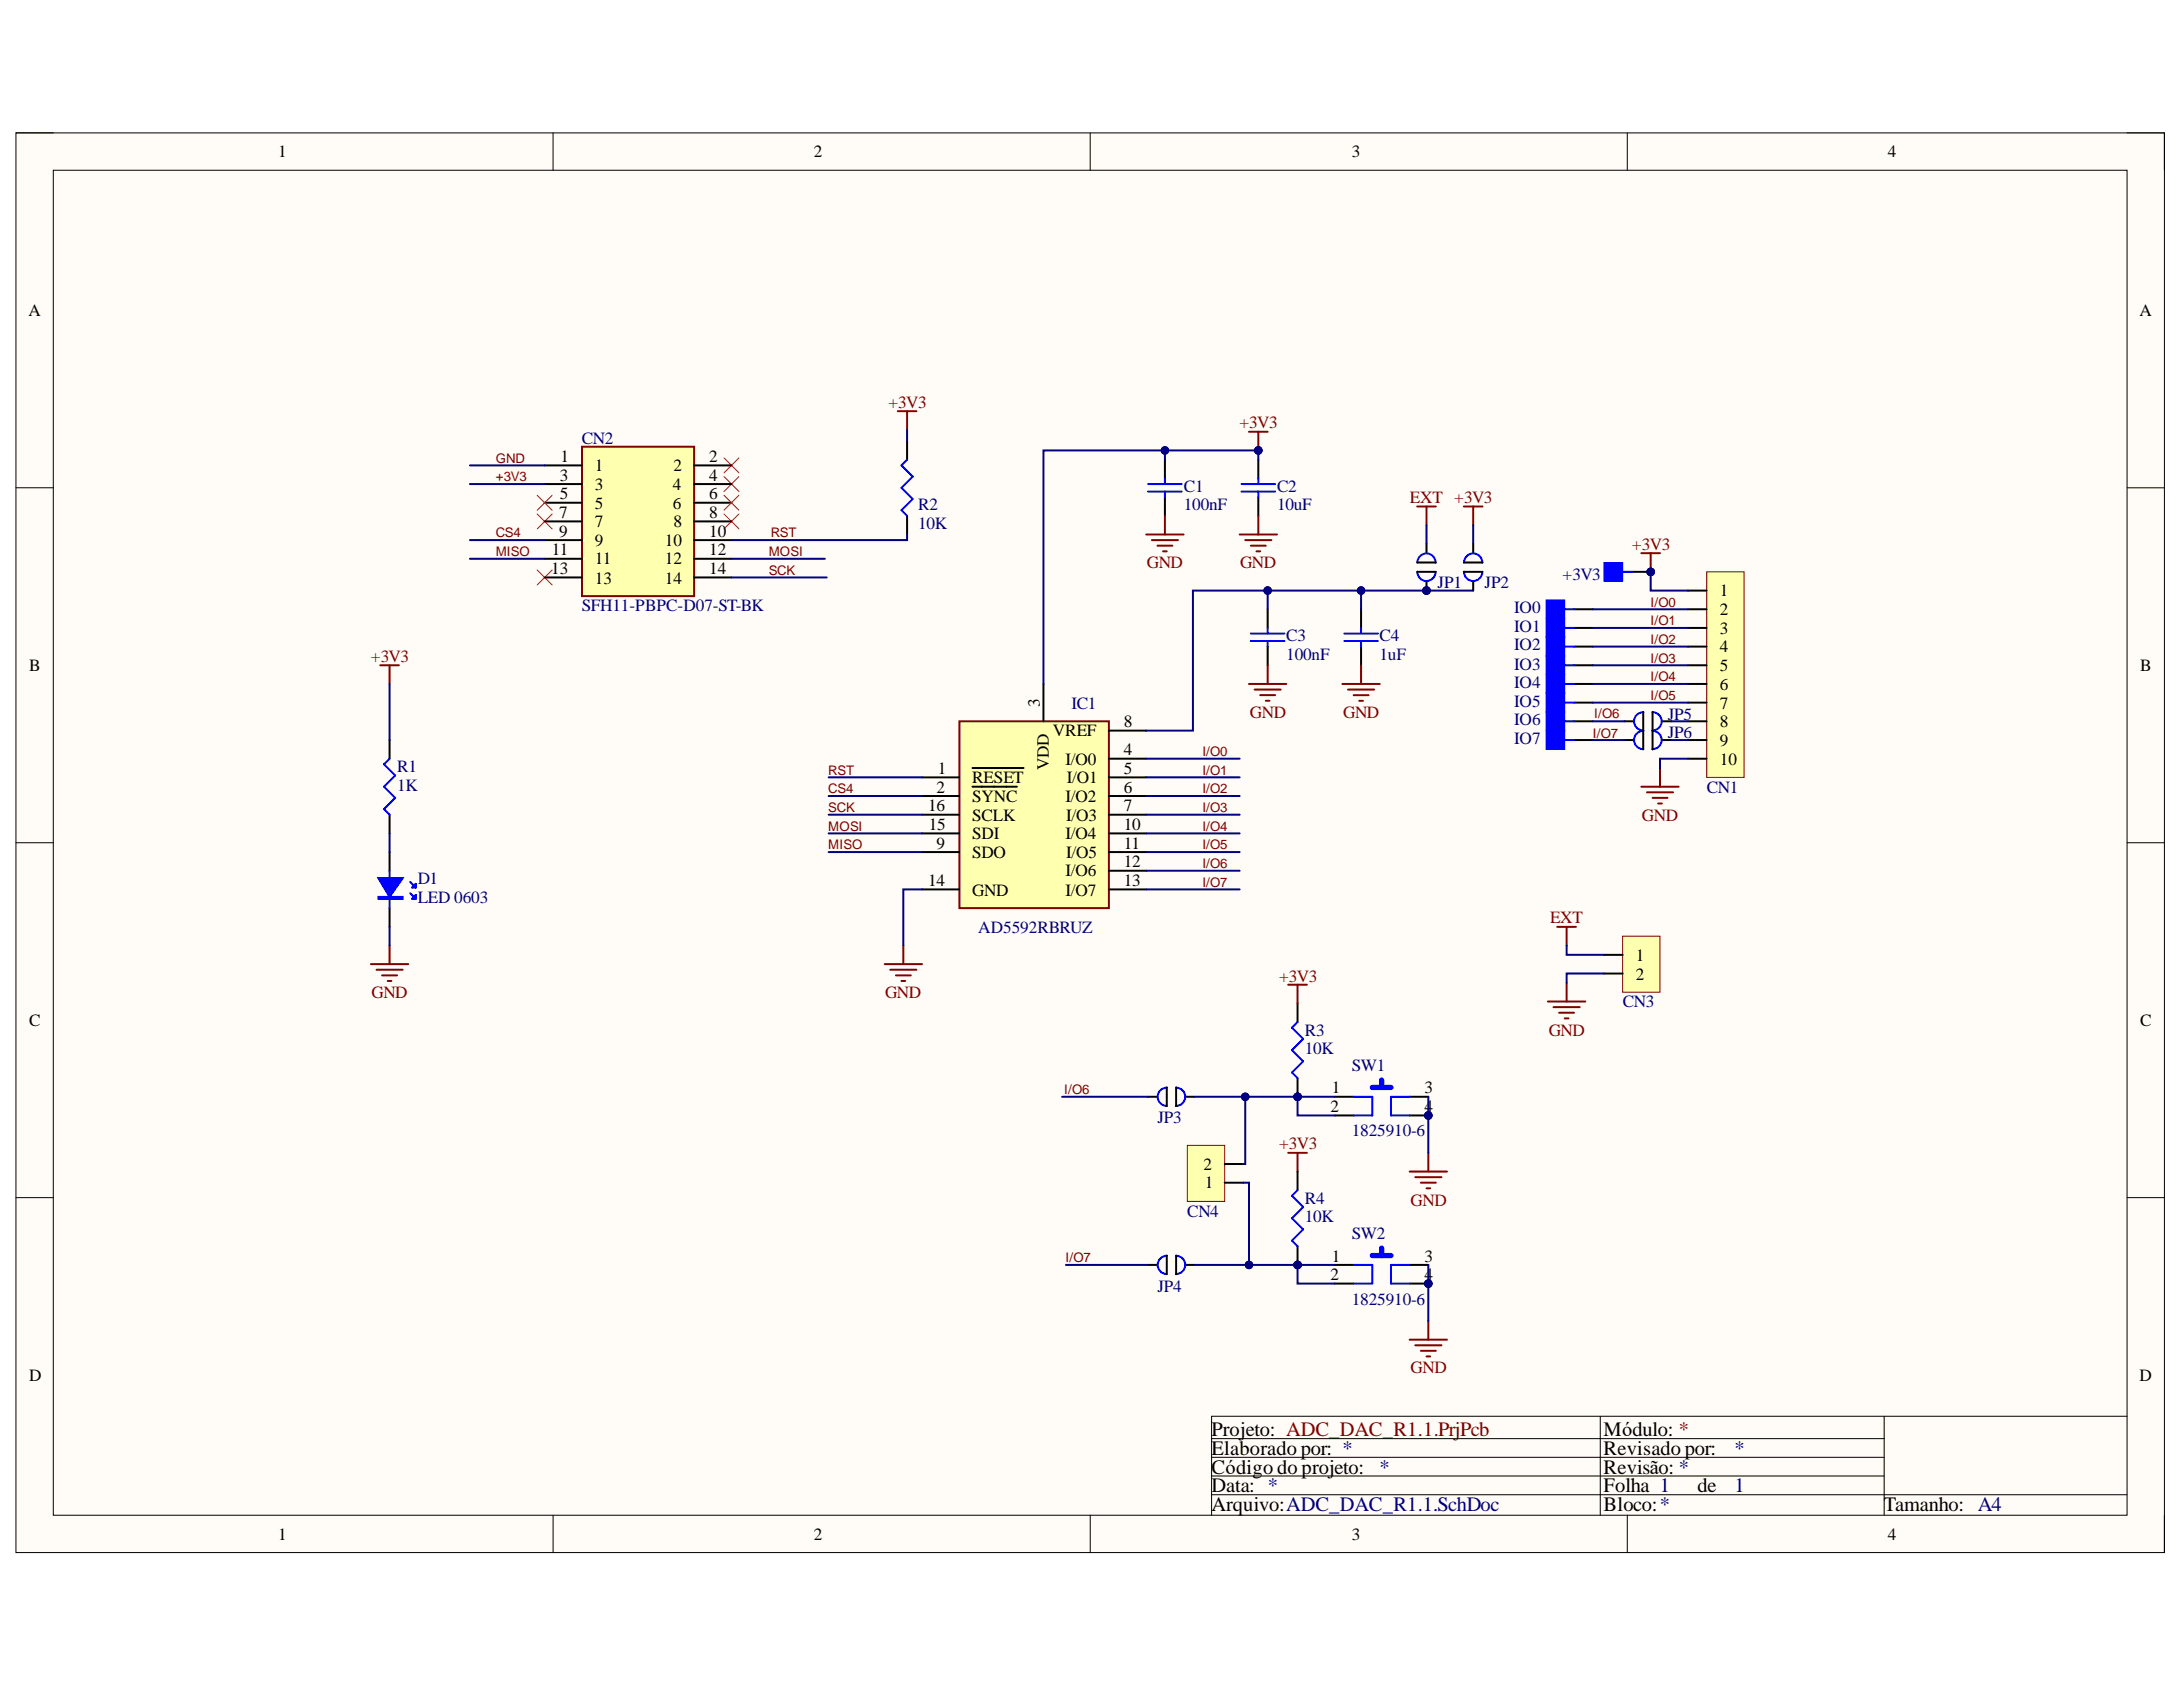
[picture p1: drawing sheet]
<svg xmlns="http://www.w3.org/2000/svg" width="279mm" height="216mm" viewBox="0 0 279 216" stroke-linecap="round" stroke-linejoin="round" font-family="sans-serif">
<defs><g id="words">
<g font-size="2.6">
<text x="155.1" y="183.8">Projeto: ADC_DAC_R1.1.PrjPcb</text>
<text x="205.2" y="183.8">Módulo: *</text>
<text x="155.1" y="186.2">Elaborado por: *</text>
<text x="155.1" y="188.6">Código do projeto:</text>
<text x="155.1" y="191">Data: *</text>
<text x="205.2" y="186.2">Revisado por:</text>
<text x="205.2" y="188.6">Revisão: *</text>
<text x="205.2" y="191">Folha 1</text>
<text x="217.3" y="191">de</text>
<text x="155.1" y="193.4">Arquivo:ADC_DAC_R1.1.SchDoc</text>
<text x="205.2" y="193.4">Bloco:*</text>
<text x="241.1" y="193.4">Tamanho: A4</text>
</g>
<g font-size="2.6" fill="#000080">
<text x="176.6" y="188.6">*</text>
<text x="222" y="186.2">*</text>
<text x="222" y="191">1</text>
</g>
<g font-size="2.2">
<text x="35.6" y="20.1">1</text>
<text x="104.1" y="20.1">2</text>
<text x="173" y="20.1">3</text>
<text x="241.6" y="20.1">4</text>
<text x="3.6" y="40.4">A</text>
<text x="273.8" y="40.4">A</text>
<text x="71.7" y="59.1">1</text>
<text x="90.8" y="59.1">2</text>
<text x="71.7" y="61.5">3</text>
<text x="71.7" y="63.9">5</text>
<text x="76.1" y="60.3">1</text>
<text x="76.1" y="62.7">3</text>
<text x="76.1" y="65.1">5</text>
<text x="86.1" y="62.7">4</text>
<text x="86.1" y="65.1">6</text>
<text x="86.2" y="60.3">2</text>
<text x="90.8" y="61.5">4</text>
<text x="90.8" y="63.9">6</text>
<text x="70.6" y="71.1">11</text>
<text x="71.6" y="66.3">7</text>
<text x="71.6" y="68.7">9</text>
<text x="76.1" y="67.5">7</text>
<text x="76.1" y="69.9">9</text>
<text x="85.1" y="69.9">10</text>
<text x="86.2" y="67.5">8</text>
<text x="90.8" y="66.3">8</text>
<text x="90.8" y="68.7">10</text>
<text x="90.8" y="71.1">12</text>
<text x="70.6" y="73.5">13</text>
<text x="76.1" y="72.2">11</text>
<text x="76.1" y="74.7">13</text>
<text x="85.1" y="72.2">12</text>
<text x="85.1" y="74.7">14</text>
<text x="90.8" y="73.5">14</text>
<text x="220.1" y="76.3">1</text>
<text x="220.1" y="78.8">2</text>
<text x="220.1" y="81.1">3</text>
<text x="220.1" y="83.5">4</text>
<text x="3.7" y="85.9">B</text>
<text x="220.1" y="85.9">5</text>
<text x="220.1" y="88.3">6</text>
<text x="273.9" y="85.9">B</text>
<text x="133.1" y="90.4" transform="rotate(-90 133.1 90.4)">3</text>
<text x="134.8" y="94.2">VREF</text>
<text x="143.8" y="93.1">8</text>
<text x="220.1" y="90.7">7</text>
<text x="220.1" y="93.1">8</text>
<text x="220.1" y="95.5">9</text>
<text x="119.9" y="101.4">2</text>
<text x="120" y="99.1">1</text>
<text x="124.4" y="100.2">RESET</text>
<text x="134.3" y="98.5" transform="rotate(-90 134.3 98.5)">VDD</text>
<text x="136.4" y="97.9">I/O0</text>
<text x="136.5" y="100.2">I/O1</text>
<text x="143.8" y="96.7">4</text>
<text x="143.8" y="99.1">5</text>
<text x="143.8" y="101.4">6</text>
<text x="220.1" y="97.9">10</text>
<text x="118.8" y="103.8">16</text>
<text x="118.9" y="106.2">15</text>
<text x="124.4" y="102.6">SYNC</text>
<text x="124.4" y="105.1">SCLK</text>
<text x="124.4" y="107.4">SDI</text>
<text x="136.4" y="102.6">I/O2</text>
<text x="136.4" y="107.4">I/O4</text>
<text x="136.5" y="105.1">I/O3</text>
<text x="143.8" y="103.8">7</text>
<text x="143.8" y="106.2">10</text>
<text x="118.8" y="113.4">14</text>
<text x="119.9" y="108.6">9</text>
<text x="124.4" y="109.8">SDO</text>
<text x="136.4" y="112.2">I/O6</text>
<text x="136.5" y="109.8">I/O5</text>
<text x="143.8" y="113.4">13</text>
<text x="143.8" y="111">12</text>
<text x="143.8" y="108.6">11</text>
<text x="124.4" y="114.6">GND</text>
<text x="136.4" y="114.6">I/O7</text>
<text x="209.4" y="123">1</text>
<text x="209.4" y="125.4">2</text>
<text x="3.7" y="131.4">C</text>
<text x="273.9" y="131.4">C</text>
<text x="170.3" y="142.4">2</text>
<text x="170.5" y="139.9">1</text>
<text x="182.3" y="139.9">3</text>
<text x="182.3" y="142.4">4</text>
<text x="154.1" y="149.7">2</text>
<text x="154.2" y="152.1">1</text>
<text x="170.5" y="161.5">1</text>
<text x="182.3" y="161.5">3</text>
<text x="170.3" y="163.8">2</text>
<text x="182.3" y="163.8">4</text>
<text x="3.7" y="176.8">D</text>
<text x="273.8" y="176.8">D</text>
<text x="35.6" y="197.1">1</text>
<text x="104.1" y="197.1">2</text>
<text x="173" y="197.1">3</text>
<text x="241.6" y="197.1">4</text>
</g>
<g font-size="2.2" fill="#800000">
<text x="113.7" y="52.2">+3V3</text>
<text x="158.6" y="54.8">+3V3</text>
<text x="180.5" y="64.4">EXT +3V3</text>
<text x="208.9" y="70.4">+3V3</text>
<text x="146.8" y="72.8">GND</text>
<text x="158.7" y="72.8">GND</text>
<text x="47.5" y="84.7">+3V3</text>
<text x="160" y="91.9">GND</text>
<text x="171.9" y="91.9">GND</text>
<text x="210.1" y="105.1">GND</text>
<text x="198.4" y="118.2">EXT</text>
<text x="163.7" y="125.6">+3V3</text>
<text x="47.5" y="127.7">GND</text>
<text x="113.3" y="127.7">GND</text>
<text x="198.2" y="132.6">GND</text>
<text x="163.7" y="147.1">+3V3</text>
<text x="180.5" y="154.3">GND</text>
<text x="180.5" y="175.8">GND</text>
</g>
<g font-size="2.2" fill="#000080">
<text x="74.4" y="56.8">CN2</text>
<text x="117.5" y="65.3">R2</text>
<text x="151.5" y="62.9">C1</text>
<text x="151.5" y="65.3">100nF</text>
<text x="163.4" y="62.9">C2</text>
<text x="163.4" y="65.3">10uF</text>
<text x="117.5" y="67.8">10K</text>
<text x="184" y="75.2">JP1</text>
<text x="190" y="75.2">JP2</text>
<text x="200" y="74.2">+3V3</text>
<text x="74.4" y="78.2">SFH11-PBPC-D07-ST-BK</text>
<text x="164.6" y="82.1">C3</text>
<text x="176.6" y="82.1">C4</text>
<text x="193.8" y="78.5">IO0</text>
<text x="193.8" y="80.9">IO1</text>
<text x="193.8" y="83.2">IO2</text>
<text x="164.6" y="84.5">100nF</text>
<text x="176.6" y="84.5">1uF</text>
<text x="193.8" y="85.7">IO3</text>
<text x="193.8" y="88.1">IO4</text>
<text x="137.1" y="90.7">IC1</text>
<text x="193.8" y="90.4">IO5</text>
<text x="193.8" y="92.8">IO6</text>
<text x="193.8" y="95.2">IO7</text>
<text x="213.4" y="92.1">JP5</text>
<text x="213.4" y="94.5">JP6</text>
<text x="50.8" y="98.8">R1</text>
<text x="50.8" y="101.2">1K</text>
<text x="218.4" y="101.4">CN1</text>
<text x="53.5" y="113.2">D1</text>
<text x="53.5" y="115.6">LED 0603</text>
<text x="125.2" y="119.4">AD5592RBRUZ</text>
<text x="207.7" y="128.9">CN3</text>
<text x="167" y="132.6">R3</text>
<text x="167" y="134.9">10K</text>
<text x="173" y="137">SW1</text>
<text x="148.1" y="143.7">JP3</text>
<text x="173" y="145.4">1825910-6</text>
<text x="151.9" y="155.7">CN4</text>
<text x="167" y="154">R4</text>
<text x="167" y="156.4">10K</text>
<text x="173" y="158.6">SW2</text>
<text x="148.1" y="165.3">JP4</text>
<text x="173" y="167">1825910-6</text>
</g>
<g font-size="1.7" fill="#800000">
<text x="63.4" y="59.2">GND</text>
<text x="63.4" y="61.6">+3V3</text>
<text x="63.4" y="68.8">CS4</text>
<text x="63.4" y="71.1">MISO</text>
<text x="98.4" y="71.1">MOSI</text>
<text x="98.6" y="68.8">RST</text>
<text x="98.4" y="73.6">SCK</text>
<text x="211.2" y="77.7">I/O0</text>
<text x="211.2" y="80">I/O1</text>
<text x="211.2" y="82.4">I/O2</text>
<text x="211.2" y="84.8">I/O3</text>
<text x="211.2" y="87.2">I/O4</text>
<text x="211.2" y="89.6">I/O5</text>
<text x="203.9" y="94.4">I/O7</text>
<text x="204.1" y="92">I/O6</text>
<text x="106" y="101.5">CS4</text>
<text x="106" y="99.1">RST</text>
<text x="153.9" y="96.8">I/O0</text>
<text x="153.9" y="99.1">I/O1</text>
<text x="153.9" y="101.5">I/O2</text>
<text x="106" y="106.3">MOSI</text>
<text x="106" y="104">SCK</text>
<text x="153.9" y="104">I/O3</text>
<text x="153.9" y="106.3">I/O4</text>
<text x="106" y="108.7">MISO</text>
<text x="153.9" y="108.7">I/O5</text>
<text x="153.9" y="111.1">I/O6</text>
<text x="153.9" y="113.5">I/O7</text>
<text x="136.2" y="140">I/O6</text>
<text x="136.4" y="161.6">I/O7</text>
</g>
</g></defs>
<path d="M2 17h275v181.7h-275z" fill-rule="evenodd" fill="#fffcf8"/>
<path d="M2 17h275v181.7h-275z" fill="none" stroke="#000" stroke-width=".13"/>
<path d="M6.8 21.8h265.4v172.1h-265.4z" fill-rule="evenodd" fill="#fffcf8"/>
<g fill="none" stroke="#000" stroke-width=".13">
<path d="M2 17h4.8M70.8 17v4.8M139.5 17v4.8M208.3 17v4.8M272.2 17h4.8v4.8M6.8 21.8h265.4v172.1h-265.4zM2 62.4h4.8M272.2 62.4h4.8M2 107.9h4.8M272.2 107.9h4.8M2 153.3h4.8M272.2 153.3h4.8"/>
<path d="M70.8 193.9v4.8M139.5 193.9v4.8M155.1 184.1h86.1M155.1 186.5h86.1M155.1 191.3h117.1M155.1 188.9h86.1M204.8 181.3v12.6M208.3 193.9v4.8M241.2 181.3v12.6M272.2 181.3h-117.1v12.6M277 193.9v4.8"/>
</g>
<path d="M122.8 92.3h19.1v23.9h-19.1z" fill-rule="evenodd" fill="#ffffb0"/>
<path d="M159.9 55.3h2.3M161.1 55.3v2.3M146.7 68.4h4.8M147.4 69.1h3.4M148.1 69.8h2M148.9 70.6h.4M149.1 66v2.4M122.8 92.3h19.1v23.9h-19.1z" fill="none" stroke="#800000" stroke-width=".25"/>
<g fill="none" stroke="#000" stroke-width=".25">
<path d="M149.1 58.8v2.4M149.1 63.6v2.4M118 99.5h4.8M124.5 98.3h6.5M133.6 87.5v4.8M141.9 99.5h4.8M141.9 97.1h4.8M141.9 93.5h4.8M118 101.9h4.8M118 104.3h4.8M118 106.7h4.8M118 113.8h4.8"/>
<path d="M118 109h4.8M124.5 100.7h5.7M141.9 101.9h4.8M141.9 104.3h4.8M141.9 106.7h4.8M141.9 113.8h4.8M141.9 111.4h4.8M141.9 109h4.8"/>
</g>
<path d="M146.9 62h4.3M146.9 62.9h4.3M149.1 61.2v.8M149.1 62.9v.7" fill="none" stroke="#00f" stroke-width=".25"/>
<circle cx="161" cy="57.6" r=".48" fill="#000080"/>
<circle cx="161" cy="57.6" r=".48" fill="none" stroke="#000080" stroke-width=".13"/>
<path d="M161.1 58.8v2.4M161.1 63.6v2.4M162.2 78v2.4M174.2 78v2.4M162.2 82.7v2.4M174.2 82.8v2.3M49.9 109v2.4M49.9 116.2v2.4" fill="none" stroke="#000" stroke-width=".25"/>
<g fill="none" stroke="#00f" stroke-width=".25">
<path d="M158.9 62.9h4.3M158.9 62h4.3M161.1 61.2v.8M161.1 62.9v.7M160.1 81.1h4.3M160.1 82h4.3M162.2 80.4v.7M162.2 82v.7M172.1 81.1h4.3M172.1 82h4.3M174.2 80.4v.7M174.2 82v.8"/>
<path d="M49.9 111.4v4.8"/>
</g>
<g fill="none" stroke="#800000" stroke-width=".25">
<path d="M158.7 68.4h4.7M159.4 69.1h3.3M160.1 69.8h1.9M160.8 70.6h.5M161.1 66v2.4M159.9 87.5h4.7M160.6 88.3h3.3M161.3 89h1.9M162 89.7h.5M162.2 85.1v2.4M171.8 87.5h4.8M172.5 88.3h3.4"/>
<path d="M173.2 89h2M174 89.7h.4M174.2 85.1v2.4"/>
</g>
<path d="M48.4 112.4h3.1l-1.6 2.4z" fill="#00f"/>
<path d="M49.9 97.1l-.8 .7 1.5 1.4-1.5 1.5 1.5 1.4-1.5 1.4 .8 .8M48.4 112.4h3.1l-1.6 2.4zM48.4 114.8h3.1v.2h-3.1zM52.5 112.9l.7 .7M52.5 114.3l.7 .7M52.7 113.6l.5-.5v.5zM52.7 115l.5-.5v.5z" fill="none" stroke="#00f" stroke-width=".25"/>
<path d="M48.4 114.9h3.1" fill="none" stroke="#00f" stroke-width=".24"/>
<path d="M49.9 94.7v2.4M49.9 104.3v2.4" fill="none" stroke="#000" stroke-width=".25"/>
<path d="M48.7 85.1h2.4M49.9 85.1v2.4M47.5 123.4h4.8M48.2 124.1h3.3M48.9 124.8h1.9M49.6 125.5h.5M49.9 121v2.4M113.2 123.4h4.8M113.9 124.1h3.4M114.7 124.8h1.9M115.4 125.5h.5M115.6 121v2.4" fill="none" stroke="#800000" stroke-width=".25"/>
<circle cx="182.8" cy="142.8" r=".48" fill="#000080"/>
<circle cx="182.8" cy="142.8" r=".48" fill="none" stroke="#000080" stroke-width=".13"/>
<path d="M170.9 140.4h2.3M170.9 142.8h2.3M180.4 140.4h2.4M180.4 142.8h2.4" fill="none" stroke="#000" stroke-width=".25"/>
<circle cx="182.8" cy="142.8" r=".48" fill="#000080"/>
<circle cx="182.8" cy="142.8" r=".48" fill="none" stroke="#000080" stroke-width=".13"/>
<path d="M173.2 140.4h2.4v2.4h-2.4M180.4 140.4h-2.4v2.4h2.4" fill="none" stroke="#00f" stroke-width=".25"/>
<path d="M175.6 139.2h2.4M176.8 138.2v1" fill="none" stroke="#00f" stroke-width=".68"/>
<path d="M180.4 149.9h4.8M181.1 150.7h3.4M181.9 151.4h1.9M182.6 152.1h.5M182.8 147.5v2.4" fill="none" stroke="#800000" stroke-width=".25"/>
<circle cx="182.8" cy="164.3" r=".48" fill="#000080"/>
<circle cx="182.8" cy="164.3" r=".48" fill="none" stroke="#000080" stroke-width=".13"/>
<path d="M170.9 161.9h2.3M170.9 164.3h2.3M180.4 161.9h2.4M180.4 164.3h2.4" fill="none" stroke="#000" stroke-width=".25"/>
<circle cx="182.8" cy="164.3" r=".48" fill="#000080"/>
<circle cx="182.8" cy="164.3" r=".48" fill="none" stroke="#000080" stroke-width=".13"/>
<path d="M173.2 161.9h2.4v2.4h-2.4M180.4 161.9h-2.4v2.4h2.4" fill="none" stroke="#00f" stroke-width=".25"/>
<path d="M176.8 159.7v1M175.6 160.7h2.4" fill="none" stroke="#00f" stroke-width=".68"/>
<path d="M210.1 70.8h2.4M211.3 70.8v2.4M180.4 171.4h4.8M181.1 172.2h3.4M181.9 172.9h1.9M182.6 173.6h.5M182.8 169.1v2.3" fill="none" stroke="#800000" stroke-width=".25"/>
<circle cx="211.3" cy="73.2" r=".48" fill="#000080"/>
<circle cx="211.3" cy="73.2" r=".48" fill="none" stroke="#000080" stroke-width=".13"/>
<path d="M212.5 98.3v2.4M210.1 100.7h4.8M210.8 101.4h3.3M211.5 102.1h1.9M212.2 102.8h.5" fill="none" stroke="#800000" stroke-width=".25"/>
<path d="M218.4 73.2h4.8v26.3h-4.8z" fill-rule="evenodd" fill="#ffffb0"/>
<path d="M218.4 73.2h4.8v26.3h-4.8z" fill="none" stroke="#800000" stroke-width=".13"/>
<g fill="none" stroke="#000" stroke-width=".25">
<path d="M187.4 73.2h2.3M187.4 72h2.3M188.6 69.6v1.2M188.6 74.4v1.2M216 75.6h2.4M216 78h2.4M216 80.4h2.4M216 82.8h2.4M216 85.1h2.4M216 87.5h2.4M216 89.9h2.4M216 92.3h2.4"/>
<path d="M216 94.7h2.4M216 97.1h2.4"/>
</g>
<path d="M187.4 73.2a1.17 1.17 0 0 0 1.1 1.2 1.17 1.17 0 0 0 1.2-1.2M187.4 72a1.17 1.17 0 0 1 1.2-1.2 1.17 1.17 0 0 1 1.1 1.2" fill="none" stroke="#00f" stroke-width=".25"/>
<circle cx="182.6" cy="75.6" r=".48" fill="#000080"/>
<circle cx="182.6" cy="75.6" r=".48" fill="none" stroke="#000080" stroke-width=".13"/>
<path d="M182.6 69.6v1.2M182.6 74.4v1.2" fill="none" stroke="#000" stroke-width=".25"/>
<circle cx="182.6" cy="75.6" r=".48" fill="#000080"/>
<circle cx="182.6" cy="75.6" r=".48" fill="none" stroke="#000080" stroke-width=".13"/>
<path d="M181.4 72a1.17 1.17 0 0 1 1.2-1.2 1.17 1.17 0 0 1 1.1 1.2M181.4 73.2a1.17 1.17 0 0 0 1.2 1.2 1.17 1.17 0 0 0 1.1-1.2" fill="none" stroke="#00f" stroke-width=".25"/>
<path d="M181.4 72h2.4M181.4 73.2h2.4" fill="none" stroke="#000" stroke-width=".25"/>
<path d="M181.4 64.8h2.4M182.6 64.8v2.4M187.4 64.8h2.3M188.6 64.8v2.4M199.3 118.6h2.4M200.5 118.6v2.4" fill="none" stroke="#800000" stroke-width=".25"/>
<path d="M207.7 119.8h4.8v7.2h-4.8z" fill-rule="evenodd" fill="#ffffb0"/>
<path d="M207.7 119.8h4.8v7.2h-4.8z" fill="none" stroke="#800000" stroke-width=".13"/>
<path d="M205.3 122.2h2.4M205.3 124.6h2.4" fill="none" stroke="#000" stroke-width=".25"/>
<path d="M198.1 128.2h4.8M198.8 128.9h3.4M199.5 129.6h2M200.3 130.3h.4M200.5 125.8v2.4" fill="none" stroke="#800000" stroke-width=".25"/>
<path d="M197.9 76.8h2.4v2.4h-2.4z" fill-rule="evenodd" fill="#00f"/>
<path d="M197.9 76.8h2.4v2.4h-2.4z" fill="none" stroke="#00f" stroke-width=".13"/>
<path d="M201.5 78h2.4" fill="none" stroke="#000" stroke-width=".25"/>
<path d="M200.3 78h1.2" fill="none" stroke="#00f" stroke-width=".25"/>
<path d="M197.9 79.2h2.4v2.4h-2.4z" fill-rule="evenodd" fill="#00f"/>
<path d="M197.9 79.2h2.4v2.4h-2.4z" fill="none" stroke="#00f" stroke-width=".13"/>
<path d="M201.5 80.4h2.4" fill="none" stroke="#000" stroke-width=".25"/>
<path d="M200.3 80.4h1.2" fill="none" stroke="#00f" stroke-width=".25"/>
<path d="M197.9 81.6h2.4v2.3h-2.4z" fill-rule="evenodd" fill="#00f"/>
<path d="M197.9 81.6h2.4v2.3h-2.4z" fill="none" stroke="#00f" stroke-width=".13"/>
<path d="M201.5 82.8h2.4" fill="none" stroke="#000" stroke-width=".25"/>
<path d="M200.3 82.8h1.2" fill="none" stroke="#00f" stroke-width=".25"/>
<path d="M197.9 83.9h2.4v2.4h-2.4z" fill-rule="evenodd" fill="#00f"/>
<path d="M197.9 83.9h2.4v2.4h-2.4z" fill="none" stroke="#00f" stroke-width=".13"/>
<path d="M201.5 85.1h2.4" fill="none" stroke="#000" stroke-width=".25"/>
<path d="M200.3 85.1h1.2" fill="none" stroke="#00f" stroke-width=".25"/>
<path d="M197.9 86.3h2.4v2.4h-2.4z" fill-rule="evenodd" fill="#00f"/>
<path d="M197.9 86.3h2.4v2.4h-2.4z" fill="none" stroke="#00f" stroke-width=".13"/>
<path d="M201.5 87.5h2.4" fill="none" stroke="#000" stroke-width=".25"/>
<path d="M200.3 87.5h1.2" fill="none" stroke="#00f" stroke-width=".25"/>
<path d="M197.9 88.7h2.4v2.4h-2.4z" fill-rule="evenodd" fill="#00f"/>
<path d="M197.9 88.7h2.4v2.4h-2.4z" fill="none" stroke="#00f" stroke-width=".13"/>
<path d="M201.5 89.9h2.4" fill="none" stroke="#000" stroke-width=".25"/>
<path d="M200.3 89.9h1.2" fill="none" stroke="#00f" stroke-width=".25"/>
<path d="M197.9 91.1h2.4v2.4h-2.4z" fill-rule="evenodd" fill="#00f"/>
<path d="M197.9 91.1h2.4v2.4h-2.4z" fill="none" stroke="#00f" stroke-width=".13"/>
<path d="M201.5 92.3h2.4" fill="none" stroke="#000" stroke-width=".25"/>
<path d="M200.3 92.3h1.2" fill="none" stroke="#00f" stroke-width=".25"/>
<path d="M197.9 93.5h2.4v2.4h-2.4z" fill-rule="evenodd" fill="#00f"/>
<path d="M197.9 93.5h2.4v2.4h-2.4z" fill="none" stroke="#00f" stroke-width=".13"/>
<path d="M201.5 94.7h2.4" fill="none" stroke="#000" stroke-width=".25"/>
<path d="M200.3 94.7h1.2" fill="none" stroke="#00f" stroke-width=".25"/>
<circle cx="211.3" cy="73.2" r=".48" fill="#000080"/>
<circle cx="211.3" cy="73.2" r=".48" fill="none" stroke="#000080" stroke-width=".13"/>
<path d="M205.3 72h2.4v2.4h-2.4z" fill-rule="evenodd" fill="#00f"/>
<path d="M205.3 72h2.4v2.4h-2.4z" fill="none" stroke="#00f" stroke-width=".13"/>
<path d="M208.9 73.2h2.4" fill="none" stroke="#000" stroke-width=".25"/>
<circle cx="211.3" cy="73.2" r=".48" fill="#000080"/>
<circle cx="211.3" cy="73.2" r=".48" fill="none" stroke="#000080" stroke-width=".13"/>
<path d="M207.7 73.2h1.2M149.4 139.2a1.17 1.17 0 0 0-1.2 1.2 1.17 1.17 0 0 0 1.1 1.1M150.5 139.2a1.17 1.17 0 0 1 1.2 1.2 1.17 1.17 0 0 1-1.2 1.1M149.4 160.7a1.17 1.17 0 0 0-1.2 1.2 1.17 1.17 0 0 0 1.1 1.1M150.5 160.7a1.17 1.17 0 0 1 1.2 1.2 1.17 1.17 0 0 1-1.2 1.1" fill="none" stroke="#00f" stroke-width=".25"/>
<path d="M149.3 139.2v2.4M150.5 139.2v2.4M146.9 140.4h1.2M151.7 140.4h1.2M146.9 161.9h1.2M149.3 160.7v2.4M150.5 160.7v2.4M151.7 161.9h1.2" fill="none" stroke="#000" stroke-width=".25"/>
<path d="M152 146.6h4.7v7.2h-4.7z" fill-rule="evenodd" fill="#ffffb0"/>
<path d="M152 146.6h4.7v7.2h-4.7z" fill="none" stroke="#800000" stroke-width=".13"/>
<path d="M156.7 151.4h2.4M156.7 149h2.4" fill="none" stroke="#000" stroke-width=".25"/>
<path d="M92.7 58.6l1.9 1.9M94.6 58.6l-1.9 1.9M68.8 72.9l1.9 2M68.8 65.8l1.9 1.9M70.7 72.9l-1.9 2M70.7 65.8l-1.9 1.9M92.7 65.8l1.9 1.9M92.7 61l1.9 1.9M94.6 65.8l-1.9 1.9M94.6 61l-1.9 1.9" fill="none" stroke="#f00" stroke-width=".13"/>
<path d="M74.5 57.2h14.3v19.1h-14.3z" fill-rule="evenodd" fill="#ffffb0"/>
<path d="M74.5 57.2h14.3v19.1h-14.3zM114.9 52.6h2.4M116.1 52.6v2.4" fill="none" stroke="#800000" stroke-width=".25"/>
<g fill="none" stroke="#000" stroke-width=".25">
<path d="M69.7 59.6h4.8M88.8 59.6h4.8M116.1 56.5v2.3M69.7 62h4.8M69.7 64.3h4.8M69.7 66.7h4.8M69.7 69.1h4.8M69.7 71.5h4.8M69.7 73.9h4.8M88.8 62h4.8M88.8 64.3h4.8M88.8 66.7h4.8"/>
<path d="M88.8 69.1h4.8M88.8 71.5h4.8M88.8 73.9h4.8M116.1 66v2.4M207.9 92.3h1.2M207.9 94.7h1.2M210.3 91.1v4.8M211.5 91.1v4.8M212.7 92.3h1.2M212.7 94.7h1.2"/>
</g>
<path d="M116.1 58.8l-.7 .8 1.4 1.4-1.4 1.4 1.4 1.5-1.4 1.4 .7 .7M210.3 91.1a1.17 1.17 0 0 0-1.2 1.2 1.17 1.17 0 0 0 1.2 1.2M210.3 93.5a1.17 1.17 0 0 0-1.2 1.2 1.17 1.17 0 0 0 1.2 1.2M211.5 91.1a1.17 1.17 0 0 1 1.2 1.2 1.17 1.17 0 0 1-1.2 1.2M211.5 93.5a1.17 1.17 0 0 1 1.2 1.2 1.17 1.17 0 0 1-1.2 1.2" fill="none" stroke="#00f" stroke-width=".25"/>
<path d="M68.8 63.4l1.9 1.9M70.7 63.4l-1.9 1.9M92.7 63.4l1.9 1.9M94.6 63.4l-1.9 1.9" fill="none" stroke="#f00" stroke-width=".13"/>
<path d="M162.2 75.6v2.4" fill="none" stroke="#000080" stroke-width=".25"/>
<circle cx="162.2" cy="75.6" r=".48" fill="#000080"/>
<circle cx="162.2" cy="75.6" r=".48" fill="none" stroke="#000080" stroke-width=".13"/>
<g fill="none" stroke="#000080" stroke-width=".25">
<path d="M60.1 59.6h9.6M161.1 57.6v1.2M60.1 71.5h9.6M93.6 71.5h12M203.9 78h12.1M49.9 87.5v7.2M106.1 99.5h11.9M146.7 99.5h12M146.7 97.1h12M203.9 82.8h12.1M49.9 106.7v2.3M49.9 118.6v2.4"/>
<path d="M106.1 101.9h11.9M106.1 104.3h11.9M106.1 106.7h11.9M106.1 109h11.9M118 113.8h-2.4v7.2M146.7 101.9h12M146.7 104.3h12M146.7 106.7h12M146.7 109h12M146.7 111.4h12M146.7 113.8h12"/>
</g>
<circle cx="161" cy="57.6" r=".48" fill="#000080"/>
<circle cx="161" cy="57.6" r=".48" fill="none" stroke="#000080" stroke-width=".13"/>
<path d="M149.1 57.6v1.2" fill="none" stroke="#000080" stroke-width=".25"/>
<circle cx="149.1" cy="57.6" r=".48" fill="#000080"/>
<circle cx="149.1" cy="57.6" r=".48" fill="none" stroke="#000080" stroke-width=".13"/>
<path d="M182.8 140.4v7.1" fill="none" stroke="#000080" stroke-width=".25"/>
<circle cx="182.8" cy="142.8" r=".48" fill="#000080"/>
<circle cx="182.8" cy="142.8" r=".48" fill="none" stroke="#000080" stroke-width=".13"/>
<path d="M182.8 161.9v7.2" fill="none" stroke="#000080" stroke-width=".25"/>
<circle cx="182.8" cy="164.3" r=".48" fill="#000080"/>
<circle cx="182.8" cy="164.3" r=".48" fill="none" stroke="#000080" stroke-width=".13"/>
<path d="M60.1 69.1h9.6M170.9 161.9h-4.8v2.4h4.8" fill="none" stroke="#000080" stroke-width=".25"/>
<circle cx="166.1" cy="161.9" r=".48" fill="#000080"/>
<circle cx="166.1" cy="161.9" r=".48" fill="none" stroke="#000080" stroke-width=".13"/>
<path d="M170.9 140.4h-4.8v2.4h4.8" fill="none" stroke="#000080" stroke-width=".25"/>
<circle cx="166.1" cy="140.4" r=".48" fill="#000080"/>
<circle cx="166.1" cy="140.4" r=".48" fill="none" stroke="#000080" stroke-width=".13"/>
<path d="M211.3 73.2v2.4h4.7M216 97.1h-3.5v1.2" fill="none" stroke="#000080" stroke-width=".25"/>
<circle cx="211.3" cy="73.2" r=".48" fill="#000080"/>
<circle cx="211.3" cy="73.2" r=".48" fill="none" stroke="#000080" stroke-width=".13"/>
<path d="M174.2 75.6h14.4M188.6 67.2v2.4" fill="none" stroke="#000080" stroke-width=".25"/>
<circle cx="182.6" cy="75.6" r=".48" fill="#000080"/>
<circle cx="182.6" cy="75.6" r=".48" fill="none" stroke="#000080" stroke-width=".13"/>
<circle cx="174.2" cy="75.6" r=".48" fill="#000080"/>
<circle cx="174.2" cy="75.6" r=".48" fill="none" stroke="#000080" stroke-width=".13"/>
<path d="M161.1 57.6h-27.5v29.9M182.6 67.2v2.4M200.5 121v1.2h4.8M205.3 124.6h-4.8v1.2" fill="none" stroke="#000080" stroke-width=".25"/>
<circle cx="161" cy="57.6" r=".48" fill="#000080"/>
<circle cx="161" cy="57.6" r=".48" fill="none" stroke="#000080" stroke-width=".13"/>
<circle cx="149.1" cy="57.6" r=".48" fill="#000080"/>
<circle cx="149.1" cy="57.6" r=".48" fill="none" stroke="#000080" stroke-width=".13"/>
<path d="M174.2 78v-2.4h-21.5v17.9h-6" fill="none" stroke="#000080" stroke-width=".25"/>
<circle cx="174.2" cy="75.6" r=".48" fill="#000080"/>
<circle cx="174.2" cy="75.6" r=".48" fill="none" stroke="#000080" stroke-width=".13"/>
<circle cx="162.2" cy="75.6" r=".48" fill="#000080"/>
<circle cx="162.2" cy="75.6" r=".48" fill="none" stroke="#000080" stroke-width=".13"/>
<path d="M203.9 85.1h12.1M203.9 80.4h12.1M203.9 87.5h12.1M203.9 89.9h12.1M135.9 140.4h11M159.4 140.4v8.6h-.3" fill="none" stroke="#000080" stroke-width=".25"/>
<circle cx="159.4" cy="140.4" r=".48" fill="#000080"/>
<circle cx="159.4" cy="140.4" r=".48" fill="none" stroke="#000080" stroke-width=".13"/>
<path d="M159.1 151.4h.8v10.5" fill="none" stroke="#000080" stroke-width=".25"/>
<circle cx="159.9" cy="161.9" r=".48" fill="#000080"/>
<circle cx="159.9" cy="161.9" r=".48" fill="none" stroke="#000080" stroke-width=".13"/>
<path d="M136.4 161.9h10.5M152.9 161.9h13.2" fill="none" stroke="#000080" stroke-width=".25"/>
<circle cx="166.1" cy="161.9" r=".48" fill="#000080"/>
<circle cx="166.1" cy="161.9" r=".48" fill="none" stroke="#000080" stroke-width=".13"/>
<circle cx="159.9" cy="161.9" r=".48" fill="#000080"/>
<circle cx="159.9" cy="161.9" r=".48" fill="none" stroke="#000080" stroke-width=".13"/>
<path d="M152.9 140.4h13.2" fill="none" stroke="#000080" stroke-width=".25"/>
<circle cx="166.1" cy="140.4" r=".48" fill="#000080"/>
<circle cx="166.1" cy="140.4" r=".48" fill="none" stroke="#000080" stroke-width=".13"/>
<circle cx="159.4" cy="140.4" r=".48" fill="#000080"/>
<circle cx="159.4" cy="140.4" r=".48" fill="none" stroke="#000080" stroke-width=".13"/>
<path d="M116.1 55v1.5M60.1 62h9.6M93.6 73.9h12.2M116.1 68.4v.7h-22.5M203.9 92.3h4M203.9 94.7h4M213.9 92.3h2.1M213.9 94.7h2.1" fill="none" stroke="#000080" stroke-width=".25"/>
<circle cx="166.1" cy="140.4" r=".48" fill="#000080"/>
<circle cx="166.1" cy="140.4" r=".48" fill="none" stroke="#000080" stroke-width=".13"/>
<path d="M166.1 138v2.4" fill="none" stroke="#000" stroke-width=".25"/>
<circle cx="166.1" cy="140.4" r=".48" fill="#000080"/>
<circle cx="166.1" cy="140.4" r=".48" fill="none" stroke="#000080" stroke-width=".13"/>
<path d="M166.1 128.4v2.4" fill="none" stroke="#000" stroke-width=".25"/>
<path d="M166.1 130.8l-.7 .7 1.4 1.5-1.4 1.4 1.4 1.4-1.4 1.5 .7 .7" fill="none" stroke="#00f" stroke-width=".25"/>
<path d="M164.9 126h2.4M166.1 126v2.4M164.9 147.5h2.4M166.1 147.5v2.4" fill="none" stroke="#800000" stroke-width=".25"/>
<circle cx="166.1" cy="161.9" r=".48" fill="#000080"/>
<circle cx="166.1" cy="161.9" r=".48" fill="none" stroke="#000080" stroke-width=".13"/>
<path d="M166.1 159.5v2.4" fill="none" stroke="#000" stroke-width=".25"/>
<circle cx="166.1" cy="161.9" r=".48" fill="#000080"/>
<circle cx="166.1" cy="161.9" r=".48" fill="none" stroke="#000080" stroke-width=".13"/>
<path d="M166.1 149.9v2.4" fill="none" stroke="#000" stroke-width=".25"/>
<path d="M166.1 152.3l-.7 .7 1.4 1.5-1.4 1.4 1.4 1.4-1.4 1.5 .7 .7" fill="none" stroke="#00f" stroke-width=".25"/>
<use href="#words"/>
</svg>
